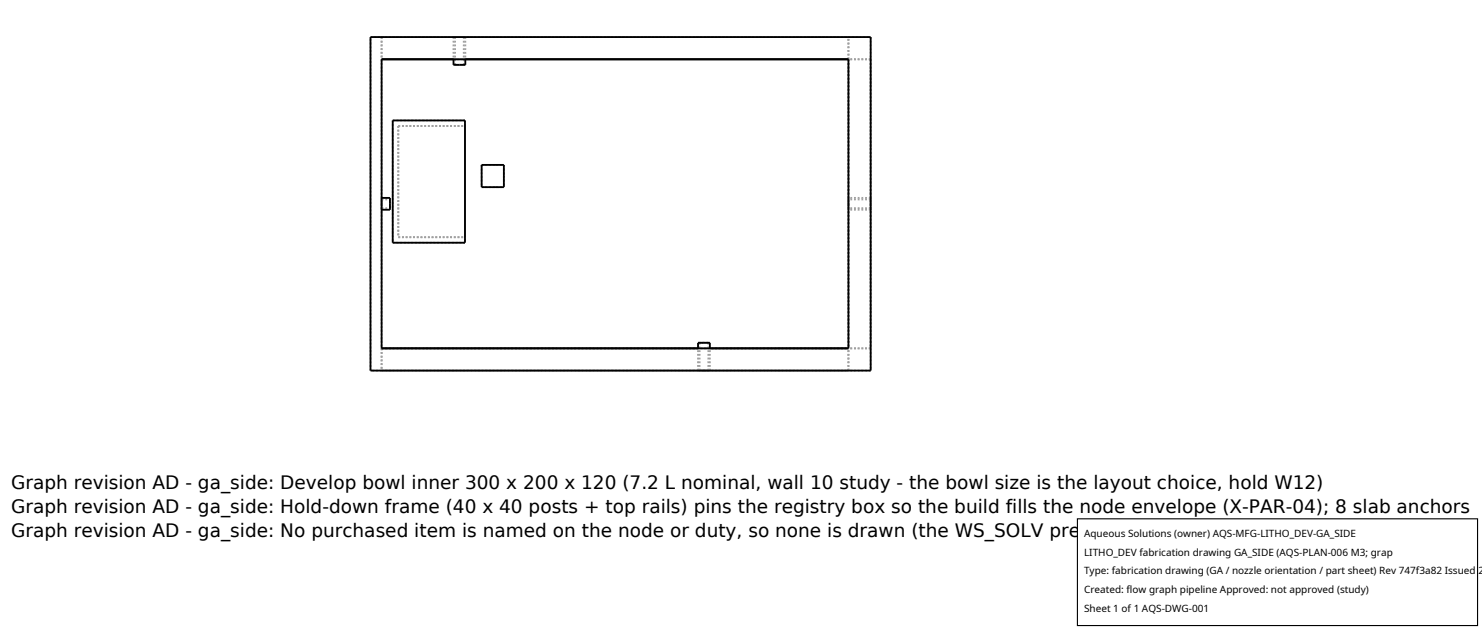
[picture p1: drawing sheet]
<svg xmlns="http://www.w3.org/2000/svg" width="212mm" height="90mm" viewBox="0 0 212 90" stroke-linecap="round" stroke-linejoin="round" font-family="sans-serif">
<defs><g id="words">
<g font-size="2.6">
<text x="1.6" y="69.8">Graph revision AD - ga_side: Develop bowl inner 300 x 200 x 120 (7.2 L nominal, wall 10 study - the bowl size is the layout choice, hold W12)</text>
<text x="1.6" y="73.3">Graph revision AD - ga_side: Hold-down frame (40 x 40 posts + top rails) pins the registry box so the build fills the node envelope (X-PAR-04); 8 slab anchors</text>
<text x="1.6" y="76.7">Graph revision AD - ga_side: No purchased item is named on the node or duty, so none is drawn (the WS_SOLV precedent); the guard and anchors are drawn</text>
</g>
<g font-size="1.4">
<text x="154.8" y="76.6">Aqueous Solutions (owner) AQS-MFG-LITHO_DEV-GA_SIDE</text>
<text x="154.8" y="79.3">LITHO_DEV fabrication drawing GA_SIDE (AQS-PLAN-006 M3; grap</text>
<text x="154.8" y="82">Type: fabrication drawing (GA / nozzle orientation / part sheet) Rev 747f3a82 Issued 2</text>
<text x="154.8" y="84.7">Created: flow graph pipeline Approved: not approved (study)</text>
<text x="154.8" y="87.4">Sheet 1 of 1 AQS-DWG-001</text>
</g>
</g></defs>
<g fill="none" stroke="#a0a0a0" stroke-width=".26" stroke-dasharray=".3 .3" stroke-linecap="butt">
<path d="M52.9 5.3h71.5M54.5 8.5v41.2M54.5 5.3h66.7M54.5 5.3v3.2M54.5 8.5h66.7M56.1 17.2h10.3M56.1 17.2v17.5M56.9 18h9.5M56.9 18v15.9M64.8 8.5h1.7M64.8 5.3h.8M64.8 5.3v3.2"/>
<path d="M65 9.3h.6M65 5.3h.6M65 5.3v4M65.6 5.3h.9M65.6 9.3h.6M65.6 5.3h.6M66.2 9.3h-1.2M66.2 5.3h-1.2M66.2 5.3v4M66.4 17.2v17.5M66.4 18v15.9M66.5 9.3h-1.7"/>
<path d="M66.5 5.3h-1.7M66.5 5.3v3.2M121.2 8.5h-66.7M121.2 8.5v41.2M121.2 8.5v-3.2M124.4 5.3v47.6M124.4 8.5v41.2M124.4 8.5h-3.2M54.5 29.1v.8M54.5 29.9v-1.6M54.5 28.3v.8M54.5 29.1v.6"/>
<path d="M54.5 29.7v-1.2M54.5 28.5v.6M54.5 29.7h1.2M54.5 28.5h1.2M55.7 28.3v1.6M55.7 29.1v-.6M55.7 28.5v1.2M55.7 29.7v-.6M56.1 34.7h10.3M56.9 33.9h9.5M68.8 23.5h3.2M68.8 26.7h3.2"/>
<path d="M68.8 23.5v3.2M72 23.5v3.2M121.2 29.1v.8M121.2 29.9v-1.6M121.2 28.3v.8M121.2 29.1v.6M121.2 29.7v-1.2M121.2 28.5v.6M124.4 29.1v.8M124.4 29.9v-1.6M124.4 28.3v.8M124.4 29.1v.6"/>
<path d="M124.4 29.7v-1.2M124.4 28.5v.6M124.4 28.3h-3.2M124.4 29.9h-3.2M124.4 28.5h-3.2M124.4 29.7h-3.2M52.9 52.9v-47.6M54.5 49.7h66.7M54.5 52.9h66.7M54.5 49.7v3.2M99.7 49.7h1.7M99.7 48.9h1.7"/>
<path d="M99.7 52.9h1.7M99.7 52.9v-3.2M99.9 48.9h1.3M99.9 52.9h1.3M99.9 52.9v-4M100.5 52.9h-.8M100.5 48.9h-.6M100.5 52.9h-.6M101.2 48.9h-.7M101.2 52.9h-.7M101.2 52.9v-4M101.4 52.9h-.9"/>
<path d="M101.4 52.9v-3.2M121.2 52.9v-3.2M124.4 52.9h-71.5M124.4 49.7h-3.2"/>
</g>
<path d="M52.9 5.3h71.5v47.6h-71.5zM54.5 8.5h66.7v41.2h-66.7zM56.1 17.2h10.3v17.5h-10.3zM64.8 8.5v.8h1.7v-.8M54.5 28.3h1.2v1.6h-1.2M68.8 23.5h3.2v3.2h-3.2zM99.7 49.7v-.8h1.7v.8" fill="none" stroke="#000" stroke-width=".26"/>
<path d="M153.9 74.1h57.1v15.2h-57.1z" fill="#fff" stroke="#000" stroke-width=".16"/>
<use href="#words"/>
</svg>
